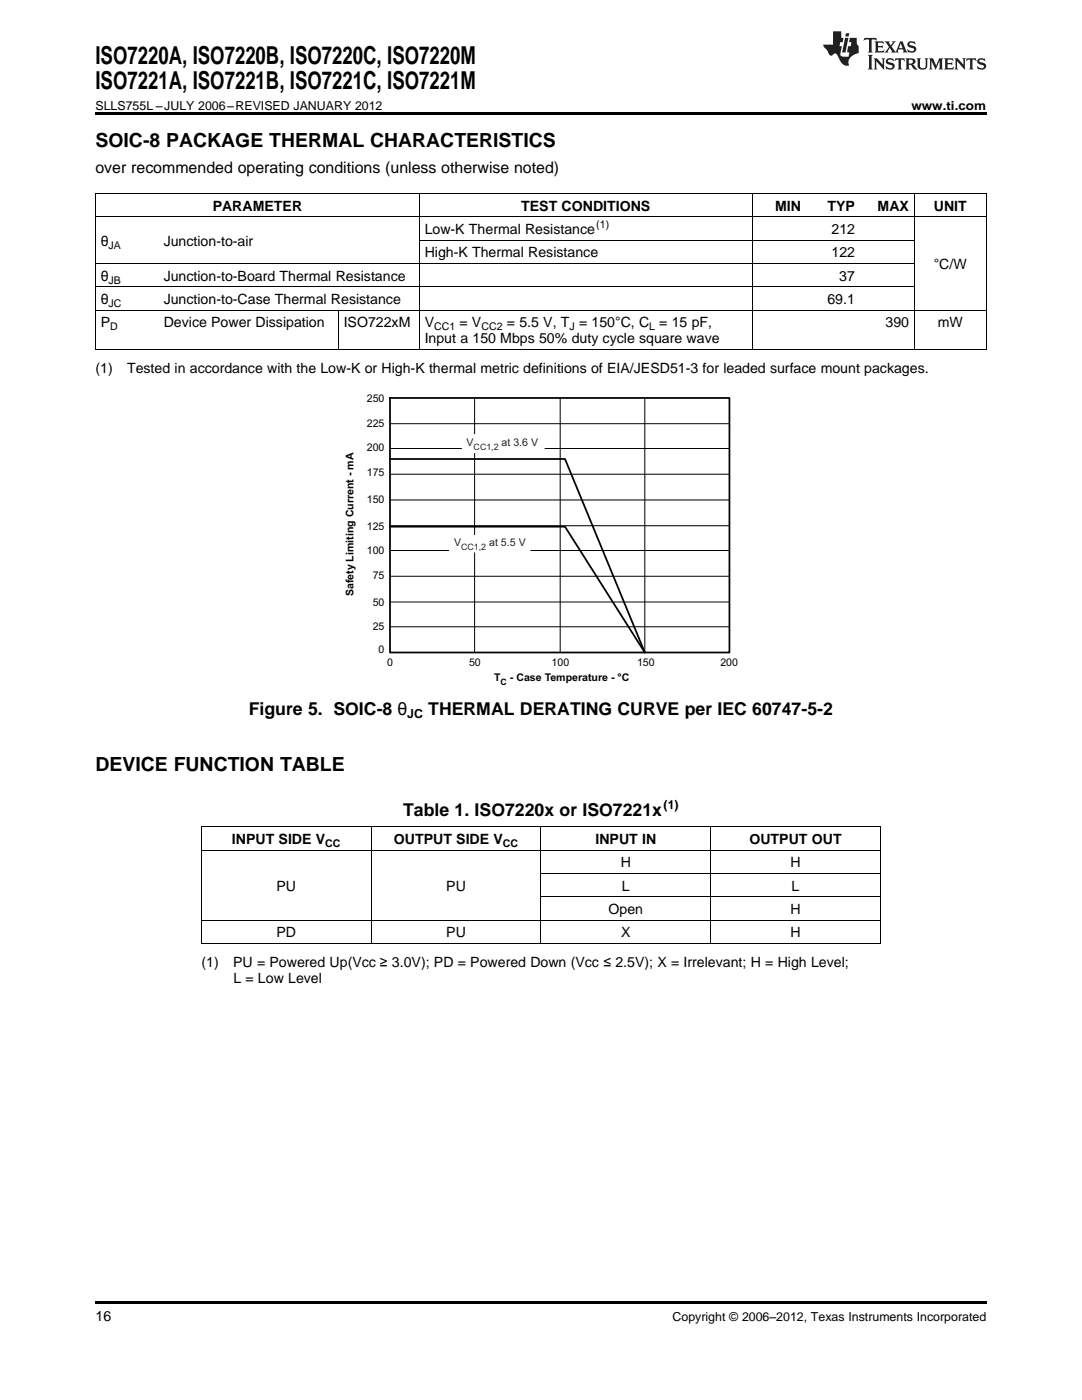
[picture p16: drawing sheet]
<svg xmlns="http://www.w3.org/2000/svg" width="216mm" height="279mm" viewBox="0 0 216 279" stroke-linecap="round" stroke-linejoin="round" font-family="sans-serif">
<defs><g id="words">
<g font-size="4.9">
<text x="19" y="12.8">ISO7220A, ISO7220B, ISO7220C, ISO7220M</text>
<text x="19" y="17.8">ISO7221A, ISO7221B, ISO7221C, ISO7221M</text>
</g>
<g font-size="3.9">
<text x="19" y="29.3">SOIC-8 PACKAGE THERMAL CHARACTERISTICS</text>
<text x="19" y="153.9">DEVICE FUNCTION TABLE</text>
</g>
<g font-size="3.5">
<text x="49.6" y="142.6">Figure 5. SOIC-8 θ</text>
<text x="85.4" y="142.6">THERMAL DERATING CURVE per IEC 60747-5-2</text>
<text x="80.4" y="162.9">Table 1. ISO7220x or ISO7221x</text>
</g>
<text font-size="3.2" x="19" y="34.4">over recommended operating conditions (unless otherwise noted)</text>
<g font-size="2.8">
<text x="42.4" y="42.1">PARAMETER</text>
<text x="84.7" y="46.7">Low-K Thermal Resistance</text>
<text x="104" y="42.1">TEST CONDITIONS</text>
<text x="154.7" y="42.1">MIN</text>
<text x="165.1" y="42.1">TYP</text>
<text x="165.9" y="46.7">212</text>
<text x="175.1" y="42.1">MAX</text>
<text x="186.3" y="42.1">UNIT</text>
<text x="20.1" y="49">θ</text>
<text x="32.7" y="49">Junction-to-air</text>
<text x="84.7" y="51.4">High-K Thermal Resistance</text>
<text x="165.9" y="51.4">122</text>
<text x="186.3" y="53.7">°C/W</text>
<text x="20.1" y="56">θ</text>
<text x="32.7" y="56">Junction-to-Board Thermal Resistance</text>
<text x="167.5" y="56">37</text>
<text x="20.1" y="60.7">θ</text>
<text x="20.1" y="65.3">P</text>
<text x="32.7" y="60.7">Junction-to-Case Thermal Resistance</text>
<text x="32.7" y="65.3">Device Power Dissipation</text>
<text x="68.6" y="65.3">ISO722xM</text>
<text x="84.7" y="65.3">V</text>
<text x="91.7" y="65.3">= V</text>
<text x="101.1" y="65.3">= 5.5 V, T = 150°C, C</text>
<text x="131.6" y="65.3">= 15 pF,</text>
<text x="165.1" y="60.7">69.1</text>
<text x="176.7" y="65.3">390</text>
<text x="187.1" y="65.3">mW</text>
<text x="84.7" y="68.5">Input a 150 Mbps 50% duty cycle square wave</text>
<text x="19" y="74.4">(1)</text>
<text x="25.4" y="74.4">Tested in accordance with the Low-K or High-K thermal metric definitions of EIA/JESD51-3 for leaded surface mount packages.</text>
<text x="46.3" y="168.5">INPUT SIDE V</text>
<text x="78.6" y="168.5">OUTPUT SIDE V</text>
<text x="118.8" y="168.5">INPUT IN</text>
<text x="123.9" y="173.1">H</text>
<text x="149.5" y="168.5">OUTPUT OUT</text>
<text x="157.7" y="173.1">H</text>
<text x="55.2" y="177.8">PU</text>
<text x="89" y="177.8">PU</text>
<text x="124.1" y="177.8">L</text>
<text x="157.9" y="177.8">L</text>
<text x="121.4" y="182.4">Open</text>
<text x="157.7" y="182.4">H</text>
<text x="55.2" y="187.1">PD</text>
<text x="89" y="187.1">PU</text>
<text x="123.9" y="187.1">X</text>
<text x="157.7" y="187.1">H</text>
<text x="40.2" y="192.9">(1)</text>
<text x="46.5" y="192.9">PU = Powered Up(Vcc ≥ 3.0V); PD = Powered Down (Vcc ≤ 2.5V); X = Irrelevant; H = High Level;</text>
<text x="46.6" y="196.1">L = Low Level</text>
<text x="19" y="263.6">16</text>
</g>
<g font-size="2.5">
<text x="19" y="21.9">SLLS755L –JULY 2006–REVISED JANUARY 2012</text>
<text x="181.9" y="21.9">www.ti.com</text>
<text x="81.2" y="143.3">JC</text>
<text x="132.4" y="161.5">(1)</text>
<text x="134.2" y="263.6">Copyright © 2006–2012, Texas Instruments Incorporated</text>
</g>
<g font-size="2.1">
<text x="119" y="45.6">(1)</text>
<text x="21.7" y="49.6">JA</text>
<text x="21.7" y="56.6">JB</text>
<text x="21.7" y="61.2">JC</text>
<text x="22" y="65.9">D</text>
<text x="86.6" y="65.9">CC1</text>
<text x="96.1" y="65.9">CC2</text>
<text x="113.6" y="65.9">J</text>
<text x="129.5" y="65.9">L</text>
<text x="64.9" y="169">CC</text>
<text x="100.3" y="169">CC</text>
</g>
<g font-size="2.1" fill="#010202">
<text x="73.2" y="80.3">250</text>
<text x="73.2" y="85.2">225</text>
<text x="73.2" y="95">175</text>
<text x="73.2" y="90">200</text>
<text x="73.2" y="100.4">150</text>
<text x="73.2" y="105.8">125</text>
<text x="73.2" y="110.6">100</text>
<text x="70.6" y="119" transform="rotate(-90 70.6 119)">Safety Limiting Current - mA</text>
<text x="74.4" y="115.5">75</text>
<text x="74.4" y="125.7">25</text>
<text x="74.4" y="120.9">50</text>
<text x="75.5" y="130.3">0</text>
<text x="77.3" y="132.8">0</text>
<text x="93.6" y="132.8">50</text>
<text x="98.6" y="135.9">T</text>
<text x="101.7" y="135.9">- Case Temperature - °C</text>
<text x="110.1" y="132.8">100</text>
<text x="127.1" y="132.8">150</text>
<text x="143.7" y="132.8">200</text>
</g>
<g font-size="2.1" fill="#231f20">
<text x="93.1" y="89">V</text>
<text x="100.1" y="89">at 3.6 V</text>
<text x="90.6" y="109.1">V</text>
<text x="97.6" y="109.1">at 5.5 V</text>
</g>
<g font-size="1.8" fill="#231f20">
<text x="94.5" y="89.7">CC1,2</text>
<text x="92" y="109.8">CC1,2</text>
</g>
<text font-size="1.8" fill="#010202" x="99.9" y="136.6">C</text>
</g></defs>
<g fill="#231f20">
<path d="M172.5 7.6l-.1 .5 .4-.2h.6v.1v2.1l-.2 .4h.9l-.2-.4v-2.1l.1-.1h.5l.5 .2-.2-.5zM174.5 8.3l.2 .3v1.5l-.2 .4h1.8l.2-.6a1.04 1.04 0 0 1-1.3 .2v-.7h.6l.3 .2v-.6l-.3 .2h-.6v-.6l.8-.1 .4 .3-.2-.5zM176.5 8.3l.9 1.1-.9 1.1h.8l-.2-.2 .4-.7 .5 .7-.2 .2h1.5l-.2-.2 .2-.4h.9l.1 .4-.2 .2h1l-.3-.3-.7-1.9h-.5l-.9 2-.8-1 .9-1h-.8l.1 .3-.4 .5-.3-.6 .1-.2zM179.7 8.6l.4 1h-.7zM181.3 8.4a.63 .63 0 0 0-.2 .7 .63 .63 0 0 0 .6 .4l.6 .2 .1 .2a.75 .75 0 0 1-.7 .4 .75 .75 0 0 1-.6-.5l.1 .7 .1-.1a1.11 1.11 0 0 0 1.5-.6 1.13 1.13 0 0 0-1.2-.8l-.1-.4a1.04 1.04 0 0 1 1.2 .2l-.2-.5-.2 .1-.4-.2zM173.2 10.9l.2 .4v2.2l-.2 .4h1l-.3-.4v-2.2l.3-.4zM174.3 11.6l.3 .4v1.5l-.3 .4h.8l-.2-.4v-1.3l1.5 1.7v-1.9l.2-.4h-.7l.2 .4v.9l-1.1-1.3zM177 11.8a.62 .62 0 0 0-.2 .7 .62 .62 0 0 0 .6 .4l.6 .1 .1 .3a.76 .76 0 0 1-.7 .3 .76 .76 0 0 1-.7-.4l.2 .7 .1-.1a1.11 1.11 0 0 0 1.5-.6 1.13 1.13 0 0 0-1.2-.8l-.1-.4a1.04 1.04 0 0 1 1.2 .2l-.2-.6-.2 .1-.5-.1zM178.7 11.6l-.2 .6a.61 .61 0 0 1 .8-.3v1.6l-.2 .4h.9l-.2-.4v-1.6a.63 .63 0 0 1 .7 .3l-.1-.6zM180.6 11.6l.3 .4v1.5l-.3 .4h1l-.2-.2-.1-.8 .6 .2a.76 .76 0 0 0 1.2 .7l-1-1a.58 .58 0 0 0 .6-.5 .58 .58 0 0 0-.5-.6zM181.4 11.9h.1a.45 .45 0 0 1 .5 .1 .45 .45 0 0 1 .1 .5l-.8 .2zM182.9 11.6l.2 .2a2.17 2.17 0 0 0 .3 1.9 .99 .99 0 0 0 1.6-.6v-1.1l.2-.4h-.7l.2 .2a1.92 1.92 0 0 1-.2 1.8 .6 .6 0 0 1-.9-.5v-1.1l.2-.4zM185.4 11.6l.2 .4v1.5l-.2 .4h.7l-.2-.4v-1.4l.8 1.8 .8-1.8v1.4l-.2 .4h.9l-.2-.4v-1.5l.2-.4h-.8l-.6 1.5-.6-1.5zM188.4 11.6l.2 .4v1.5l-.2 .4h1.8l.1-.6a1.04 1.04 0 0 1-1.2 .1v-.6h.5l.4 .2v-.6l-.4 .2h-.5v-.7h.8l.3 .3-.1-.6zM190.5 11.6l.2 .4v1.5l-.2 .4h.7l-.2-.4v-1.3l1.5 1.7v-1.9l.2-.4h-.7l.2 .4v.9l-1.1-1.3zM192.9 11.6l-.1 .6a.61 .61 0 0 1 .7-.3l.1 1.6-.3 .4h1l-.3-.4 .1-1.6a.63 .63 0 0 1 .7 .3l-.1-.6zM195.2 11.8a.62 .62 0 0 0-.2 .7 .62 .62 0 0 0 .6 .4l.6 .1 .1 .3a.76 .76 0 0 1-.7 .3 .76 .76 0 0 1-.6-.4l.1 .7 .1-.1a1.11 1.11 0 0 0 1.6-.6 1.13 1.13 0 0 0-1.3-.8l-.1-.4a1.04 1.04 0 0 1 1.2 .2l-.1-.6-.2 .1-.5-.1z"/>
<path d="M166.2 6.3v2.6h-1.9v.4l.8 .9a.91 .91 0 0 0 1 .8 .56 .56 0 0 1 .5-.3 .56 .56 0 0 1 .5 .3l.4 .8a1.53 1.53 0 0 0 1.9 1.2 1.54 1.54 0 0 1 1-2.1l.9-.3v-1.4a1.52 1.52 0 0 1-.4-1.6h-1.3l-.2 .8h.5l-.2 .8h-.5l-.1 1v.2l.4 .1-.2 .8a1.93 1.93 0 0 1-1.6-.3l.3-1.8h-.5l.2-.8h.4l.2-.8h-.4v-1.3zM168.6 7.6l-.6 2.9h.7l.6-2.9zM168.8 6.6l-.1 .7h.6l.2-.7z"/>
</g>
<path d="M77.8 79.4h67.8v50.8h-67.8z" fill-rule="evenodd" fill="#fff"/>
<path d="M94.7 79.4v50.8M111.8 79.4v50.8M128.7 79.4v50.8M77.8 99.8h67.8M77.8 94.6h67.8M77.8 89.5h67.8M77.8 84.6h67.8M77.8 115h67.8M77.8 109.9h67.8M77.8 104.9h67.8M77.8 125.1h67.8M77.8 120.1h67.8" fill="none" stroke="#010202" stroke-width=".2"/>
<path d="M77.8 79.4h67.8v50.8h-67.8zM77.8 91.6h34.9l16 38.6-16-25.1h-34.9" fill="none" stroke="#010202" stroke-width=".35"/>
<path d="M92.3 86.7h16.3v3.6h-16.3z" fill-rule="evenodd" fill="#fff"/>
<path d="M92.3 86.7h16.3v3.6h-16.3z" fill="none" stroke="#fff" stroke-width=".2"/>
<path d="M89.8 107h15.9v3.2h-15.9z" fill-rule="evenodd" fill="#fff"/>
<path d="M89.8 107h15.9v3.2h-15.9z" fill="none" stroke="#fff" stroke-width=".2"/>
<path d="M19 22.5h177.8v.5h-177.8zM19 259.7h177.8v.5h-177.8z" fill="#000"/>
<g fill="none" stroke="#000" stroke-width=".2">
<path d="M19 38.6h177.8M19.1 38.7v31.1M83.6 38.7v31.1M150.1 38.7v31.1M182.4 38.7v31.1M196.8 38.7v31.1M19 57.2h163.5M19 52.6h163.5M19 43.3h177.8M83.7 47.9h98.8M19 69.7h177.8M19 61.9h177.8"/>
<path d="M67.5 61.9v7.9M40.2 169.7h135.5M40.2 165h135.5M40.3 165.1v23.2M74 165.1v23.2M107.9 165.1v23.2M107.9 179h67.8M107.9 174.3h67.8M141.8 165.1v23.2M175.6 165.1v23.2M40.2 188.3h135.5M40.2 183.6h135.5"/>
</g>
<use href="#words"/>
</svg>
